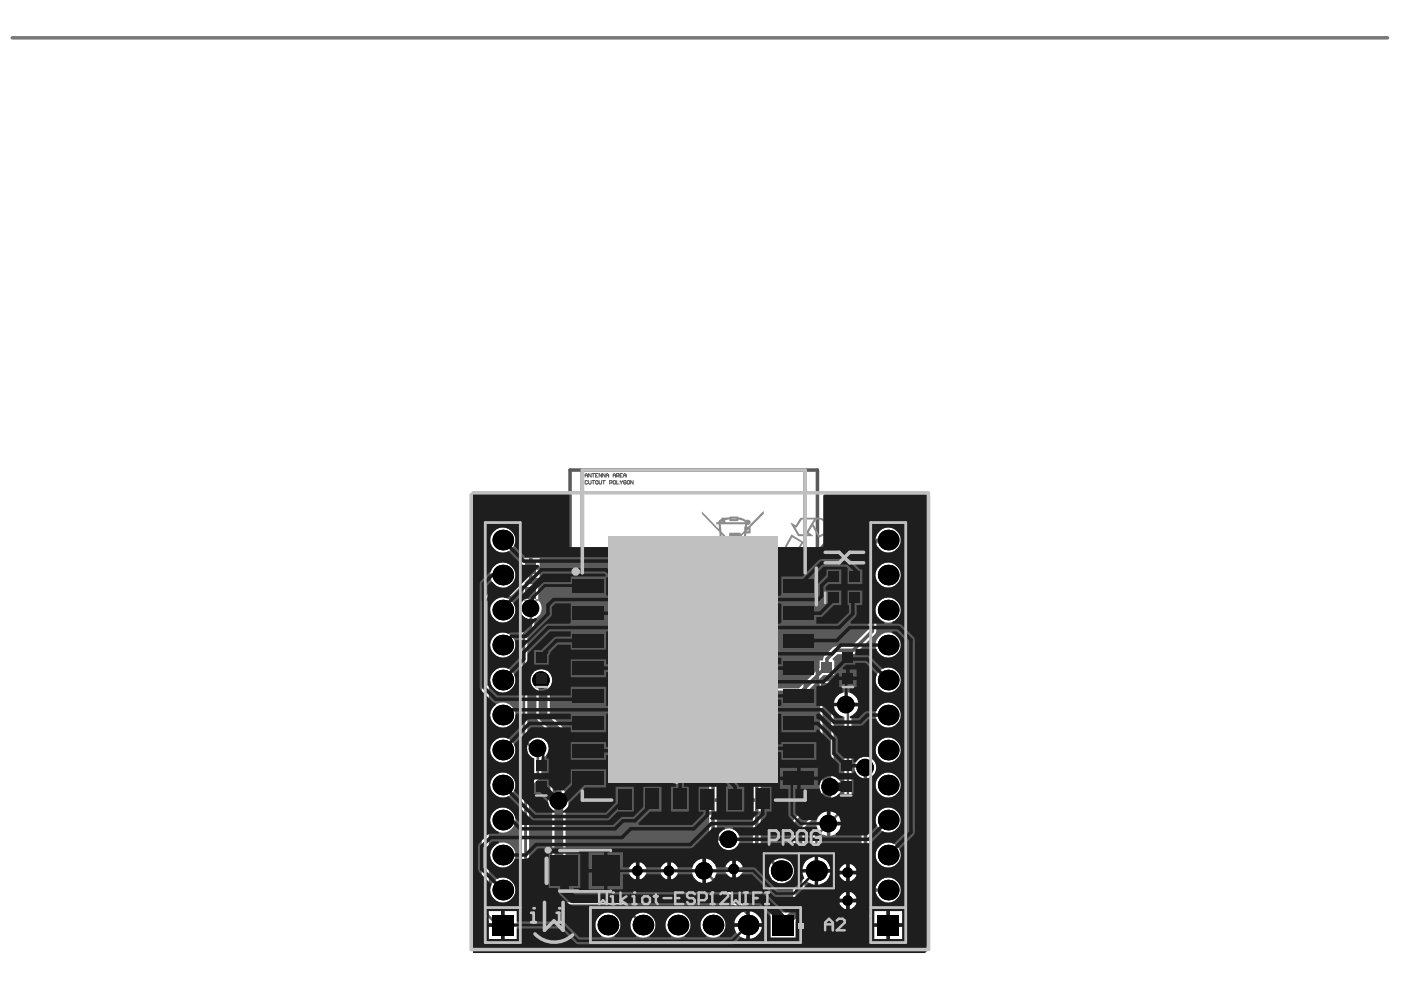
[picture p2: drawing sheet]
<svg xmlns="http://www.w3.org/2000/svg" width="297mm" height="210mm" viewBox="0 0 297 210" stroke-linecap="round" stroke-linejoin="round" font-family="sans-serif">
<path d="M146.3 134.7h1.5M147.1 133.9v1.5M116.3 179.8h15.6v9.7h-15.6zM118.9 180.2h10.4v8.9h-10.4zM123.3 184.6h1.5M124.1 183.9v1.5" fill="none" stroke="#5a5a5a" stroke-width=".3"/>
<path d="M120.9 99.7h52.4v72.7h-52.4zM123.5 99.7v69.9h47.2v-69.9" fill="none" stroke="#5a5a5a" stroke-width=".74"/>
<g fill="none" stroke="#5a5a5a" stroke-width=".21">
<path d="M123.3 99.7h47.6v16.5h-47.6zM124.1 101.1v-.5l.2-.2 .3 .2v.5M124.1 100.8h.5M124.6 102l-.2-.1-.3 .1v.5l.1 .1 .4-.1M124.8 101.9v.6l.2 .1 .3-.1v-.6M125.3 100.4v.7l-.5-.7v.7M125.5 101.9h.6M125.5 100.4h.6M125.8 100.4v.7M125.8 101.9v.7M126.3 102l.1-.1 .4 .1v.5l-.1 .1-.4-.1zM126.3 100.8h.2"/>
<path d="M126.8 100.4h-.5v.7h.5M127 101.9v.6l.2 .1 .4-.1v-.6M127.6 100.4v.7l-.6-.7v.7M127.8 101.9h.5M128 101.9v.7M128.3 100.4v.7l-.5-.7v.7M128.5 100.8h.5M128.5 101.1v-.5l.2-.2 .3 .2v.5M129.3 102.4h.3l.2-.4-.5-.1v.7M130 102l.2-.1 .3 .1v.5l-.1 .1-.4-.1zM130 101.1v-.5l.2-.2 .3 .2v.5M130 100.8h.5"/>
<path d="M130.7 101.9v.7h.6M130.7 100.9h.4l.2-.3-.6-.2v.7M131 100.9l.3 .2M131.5 101.9l.2 .4M131.5 100.8h.2M131.7 102.3v.3M132 100.4h-.5v.7h.5M132 101.9l-.3 .4M132.2 101.1v-.5l.3-.2 .3 .2v.5M132.2 100.8h.6M132.8 102l-.2-.1-.4 .1v.5l.4 .1 .2-.3h-.3M133 102l.1-.1 .4 .1v.5l-.2 .1-.3-.1z"/>
<path d="M134.2 101.9v.7l-.5-.7v.7"/>
</g>
<path d="M2.6 8h291.6" fill="none" stroke="#787878" stroke-width=".74"/>
<path d="M174.2 147.9h2.2" fill="none" stroke="#8c8c8c" stroke-width=".52"/>
<g fill="#8c8c8c">
<path d="M148.8 108.4l3.6 3.8v-1h-.6v-.5h.5l.2-.4 .5-.2v-.3l1.7-.1 .1-.2h1.7v.2a2.33 2.33 0 0 1 1.7 .6l.5-.1a.53 .53 0 0 1 .4 .6 .53 .53 0 0 1-.6 .4l-.1 .5h.2l3.3-3.3v.6l-2.8 2.8v1.2l-.9 .1-.3 4.7 3.3 3.6-.1 .2-.1 .1-2.3-2.4a1.15 1.15 0 0 1-.8 1 1.15 1.15 0 0 1-1.3-.4h-2.5v.5h-.8l-.3-2.4-3.7 3.7-.3-.3 3.9-3.9-.4-4.7-3.6-3.8zM155.1 110l1 .1zM153.8 110.3v.4h4.1l-.2-.2-.9-.3h-.3l-.1 .3h-1.7v-.4zM152.7 110.7h.3v-.2zM152.8 111.2l.2 1.5 2.3 2.4 1.2-1.3h-1.9l.1-.9h2.3v.4l.8-.7 .1-1.4zM158.7 112.2l-.4 .4h.4zM157.8 113.1l-2.2 2.3 1.8 2.1zM153 113.3l.3 3.8 1.6-1.8zM155.3 115.7l-1.9 1.9 .2 1.8h2.8a1.3 1.3 0 0 1 1-1.3zM157 119.3a.5 .5 0 0 0 1 0 .5 .5 0 0 0-1 0zM157.1 119.3a.42 .42 0 0 1 .8 0 .42 .42 0 0 1-.8 0zM150.2 122.4h10.9v2.8h-10.9z"/>
<path d="M167.7 110.8l1.5 2.9h3.2l-.9-.8 .7-1.4 1.4 2.6 2.7-1.5-1.4-2.3a1.49 1.49 0 0 0-1.2-.5h-3.8l-.4 .3-.8 1.3zM172.7 110.6a1.2 1.2 0 0 1 1.9 0l1.2 1.9-2 1-1.3-2.3zM170 110.2l2.6-.1-1.7 2.8 .5 .4-2-.1-.8-1.5 .3 .2zM167.8 113.3l-1.3 2.4-.1 .7 .2 .5 1.7 3.2 .5 .3 1.7 .1v1.2l.2-.1 1.6-2.8-1.6-2.7-.1 .1-.1 1.1-1.6 .1 1.5-2.4zM175.4 113.7l-1.6 2.7 1.1-.4 .8 1.3h-2.8l-.2 3.1 2.8-.1 .6-.2 .5-.5 1.8-3.3v-.5l-.8-1.4 1.1-.7zM167.9 114l2 1-1.4 2.3a1.36 1.36 0 0 1-1.4-.2 1.47 1.47 0 0 1-.2-1.4zM175.6 114.1h1.9l-.4 .1 .9 1.7v.4l-1.2 2.1-1.5-2.9-.7 .2zM167.5 117.8h3.4v-.5l.9 1.6-.9 1.6v-.4l-2.1-.2zM173.2 117.7h2.6a1.14 1.14 0 0 1 .6 1.2 1.14 1.14 0 0 1-1 .9l-2.2 .1z"/>
</g>
<path d="M113.9 127.2a2.83 2.83 0 0 1-2.5 .1" fill="none" stroke="#8c8c8c" stroke-width=".52"/>
<path d="M99.9 104.8l.3-.3h20.5v11.9h10.5l.1 .3a2.28 2.28 0 0 0-1.7 2.3 2.28 2.28 0 0 0 1.8 2.2v18.6a2.3 2.3 0 0 0-1 3.5 2.3 2.3 0 0 0 3.7 0 2.3 2.3 0 0 0-1.1-3.5v-18.8a2.33 2.33 0 0 0 1.1-2.3 2.33 2.33 0 0 0-1.6-2v-.3h41l1.1-1.2v-10.3h21.9l.4 .3v95.4h-96.2l-.4-.4zM153.3 143.3a2.31 2.31 0 0 0 .8 3.8v9.9a2.3 2.3 0 0 0 1 3.4 2.3 2.3 0 0 0 3.2-1.7 2.3 2.3 0 0 0-2.3-2.7l-.3-.3v-6.5l.4-.1a2.23 2.23 0 0 0 1.3 1.3l.1 3.7 2.1 2.3v23l.3 .6 3.4 3.4a2.66 2.66 0 0 0 1 3.5 2.66 2.66 0 0 0 3.5-.7l.4 .1v5.8l-1.5 1.4h-3.3v5.3h5.3v-3.3l1.6-1.7a1.2 1.2 0 0 0 .3-1.7v-5.2l.3-.2 .7 .5 .7 .3 .1 5.2 3.9 4 .5 .2h8.5v2.2h2.6v-5.9h-2.6v2.2h-8.2l-3.3-3.3v-4.6a2.76 2.76 0 0 0 2.3-2.5h-3v-.7h3a2.98 2.98 0 0 0-2.3-2.6v-4.2l.6-.6 .9 .3v-2.2h-2.2l.3 .9-.8 .8-.3 .5v4.5l-.7 .3-.7 .6-.3-.2v-7l5.7-5.8 .4-.6a2.32 2.32 0 0 0 1.7-2.2 2.32 2.32 0 0 0-1.7-2.2v-14h.4a2.41 2.41 0 0 0 1.9 1.4v18.2l-2 2.1-.9-.3v2.2h2.2l-.3-.8 2.3-2.3 .2-.6v-18.7a2.62 2.62 0 0 0 1.5-2h-2.6v-.4h-.4v-2.6a2.26 2.26 0 0 0-1.9 1.4l-.4-.1v-.5h.2v-3.1h-3.1v3.1h.1v18.4l-.1 .8 .1 1.3-5.5 5.5a1.2 1.2 0 0 0-.2 1.7v7.6l-.4 .2a2.58 2.58 0 0 0-3.3-.8l-3.2-3.2v-14.3l.3-.1 .7 .6h.4v-3.6h-.4l-.7 .5-.3-.1v-5.7l.3-.3 .3 .3h.4v-3.6a1.69 1.69 0 0 0-1.5 1.9l-.3 .2-1.5-1.4v-3.1a2.27 2.27 0 0 0 1.5-2.5l.3-.3 9.2-.1 4.6-4.4h2.3v-3.1h-.2l-.2-.3 1-1h3.4l.6-.2 4.1-4.1 .2-.6v-2.8l.4-.1a2.67 2.67 0 0 0 3.9 .4 2.67 2.67 0 0 0 0-3.9 2.67 2.67 0 0 0-3.9 .4l-.4-.1v-4.1l.4-.1a2.67 2.67 0 0 0 3.9 .4 2.67 2.67 0 0 0 0-4 2.67 2.67 0 0 0-3.9 .5l-.4-.1v-4.2h.4a2.66 2.66 0 0 0 4.1 .2 2.66 2.66 0 0 0-.7-4.1 2.66 2.66 0 0 0-3.8 1.6l-1.4 1.2-.2 .6v17.8l-3.7 3.7h-3.3l-.6 .2-1.9 1.8-.2 .9h-.7v1.6l-4.4 4.4h-9.7l-.5 .2a2.37 2.37 0 0 0-2 0l-.2-.2a2.32 2.32 0 0 0-.8-2.9 2.32 2.32 0 0 0-2.9 .2zM103.9 114.5a2.7 2.7 0 0 0 5.4 0 2.7 2.7 0 0 0-5.4 0zM112.9 118.4v1.7h1.5v-1.7zM110.7 118.4v1.7h1.5v-1.7zM112.9 120.8v1.7h1.5v-1.7zM138.5 122.7v1.5h1.5a1.54 1.54 0 0 0-1.5-1.5zM136.8 123.2l-.4 .6v.4h1.4v-1.5h-.4zM138.5 124.9v1.4a1.54 1.54 0 0 0 1.5-1.4zM136.4 124.9a1.54 1.54 0 0 0 1.4 1.4v-1.4zM161.9 127.9v1.4h1.5a1.54 1.54 0 0 0-1.5-1.4zM160.2 128.4l-.4 .6v.3h1.4v-1.4h-.4zM161.9 130.1v1.4a1.54 1.54 0 0 0 1.5-1.4zM159.8 130.1a1.54 1.54 0 0 0 1.4 1.4v-1.4zM138.9 133.5v1.4h1.4a1.54 1.54 0 0 0-1.4-1.4zM137.2 133.9l-.4 .6v.4h1.4v-1.4h-.4zM155.3 133.9v1.4h1.4a1.54 1.54 0 0 0-1.4-1.4zM153.6 134.3l-.5 .6v.4h1.4v-1.4h-.4zM161.9 134.2v1.5h1.5a1.54 1.54 0 0 0-1.5-1.5zM160.2 134.7l-.4 .6v.4h1.4v-1.5h-.4zM138.9 135.7v1.4a1.54 1.54 0 0 0 1.4-1.4zM136.8 135.7a1.54 1.54 0 0 0 1.4 1.4v-1.4zM155.3 136v1.4a1.54 1.54 0 0 0 1.4-1.4zM153.1 136a1.54 1.54 0 0 0 1.4 1.4v-1.4zM161.9 136.4v1.4a1.54 1.54 0 0 0 1.5-1.4zM159.8 136.4a1.54 1.54 0 0 0 1.4 1.4v-1.4zM138.9 138v1.4h1.4a1.54 1.54 0 0 0-1.4-1.4zM137.2 138.4l-.4 .6v.4h1.4v-1.4h-.4zM185.7 136.8a2.67 2.67 0 0 0 5.3 0 2.67 2.67 0 0 0-5.3 0zM138.9 140.1v1.4a1.54 1.54 0 0 0 1.4-1.4zM136.8 140.1a1.54 1.54 0 0 0 1.4 1.4v-1.4zM138.9 145.4v1.4h1.4a1.54 1.54 0 0 0-1.4-1.4zM137.2 145.8l-.4 .6v.4h1.4v-1.4h-.4zM185.7 144.2a2.67 2.67 0 0 0 5.3 0 2.67 2.67 0 0 0-5.3 0zM138.9 147.5v1.4a1.54 1.54 0 0 0 1.4-1.4zM136.8 147.5a1.54 1.54 0 0 0 1.4 1.4v-1.4zM179.8 146.8v2.2h2.2a2.62 2.62 0 0 0-2.2-2.2zM139.3 151.7v1.4h1.4a1.54 1.54 0 0 0-1.4-1.4zM137.6 152.1l-.5 .6v.4h1.4v-1.4h-.3zM133.3 151.7v1.4h1.5a1.54 1.54 0 0 0-1.5-1.4zM131.6 152.1l-.4 .6v.4h1.4v-1.4h-.4zM163.1 152.8v1.4h1.4a1.54 1.54 0 0 0-1.4-1.4zM185.7 151.6a2.67 2.67 0 0 0 5.3 0 2.67 2.67 0 0 0-5.3 0zM139.3 153.8v1.4a1.54 1.54 0 0 0 1.4-1.4zM137.1 153.8a1.54 1.54 0 0 0 1.4 1.4v-1.4zM133.3 153.8v1.4a1.54 1.54 0 0 0 1.5-1.4zM131.2 153.8a1.54 1.54 0 0 0 1.4 1.4v-1.4zM163.1 154.9v1.5a1.54 1.54 0 0 0 1.4-1.5zM145.5 137.4a2.31 2.31 0 0 0 .8 3.7v15.8a2.3 2.3 0 0 0-1.1 3.5 2.3 2.3 0 0 0 3.7 0 2.3 2.3 0 0 0-1-3.5v-15.8a2.31 2.31 0 0 0 1.1-3.4 2.31 2.31 0 0 0-3.5-.3zM185.7 159a2.67 2.67 0 0 0 5.3 0 2.67 2.67 0 0 0-5.3 0zM139.3 160.6v1.4h1.4a1.54 1.54 0 0 0-1.4-1.4zM137.6 161l-.5 .6v.4h1.4v-1.4h-.3zM133 161.3v1.4h1.4a1.54 1.54 0 0 0-1.4-1.4zM131.3 161.8l-.5 .6v.3h1.4v-1.4h-.3zM163.4 161.7v1.4h1.4a1.54 1.54 0 0 0-1.4-1.4zM157.5 161.7v1.4h1.4a1.54 1.54 0 0 0-1.4-1.4zM155.8 162.1l-.5 .6v.4h1.4v-1.4h-.3zM139.3 162.7v1.4a1.54 1.54 0 0 0 1.4-1.4zM137.1 162.7a1.54 1.54 0 0 0 1.4 1.4v-1.4zM133 163.5v1.4a1.54 1.54 0 0 0 1.4-1.4zM130.8 163.5a1.54 1.54 0 0 0 1.4 1.4v-1.4zM163.4 163.9v1.4a1.54 1.54 0 0 0 1.4-1.4zM157.5 163.9v1.4a1.54 1.54 0 0 0 1.4-1.4zM155.3 163.9a1.54 1.54 0 0 0 1.4 1.4v-1.4zM141.7 120.7a2.31 2.31 0 0 0 .9 3.7v37.3a2.3 2.3 0 0 0-1.1 3.5 2.3 2.3 0 0 0 3.7 0 2.3 2.3 0 0 0-1-3.5v-37.3a2.31 2.31 0 0 0 1.1-3.4 2.31 2.31 0 0 0-3.6-.3zM185.7 166.4a2.67 2.67 0 0 0 5.3 0 2.67 2.67 0 0 0-5.3 0zM173.8 172.8l-.4 .5-.3 .9h2.2v-2.2l-.9 .3zM185.7 173.9a2.67 2.67 0 0 0 5.3 0 2.67 2.67 0 0 0-5.3 0zM176.1 175v2.2a2.62 2.62 0 0 0 2.2-2.2zM149.9 128.4a2.27 2.27 0 0 0 .5 3.5v44.6l.2 .6 1.8 1.6a2.3 2.3 0 0 0 3.3 1.2 2.3 2.3 0 0 0 .6-3.5 2.3 2.3 0 0 0-3.6 .1h-.3l-.4-.4v-43.8a2.32 2.32 0 0 0 1.6-3.3 2.32 2.32 0 0 0-3.7-.6zM156 182.5v1.4h1.4a1.54 1.54 0 0 0-1.4-1.4zM154.3 182.9l-.5 .6v.4h1.5v-1.4h-.4zM185.7 181.3a2.67 2.67 0 0 0 5.3 0 2.67 2.67 0 0 0-5.3 0zM149.7 182v2.3h2.2a2.63 2.63 0 0 0-2.2-2.3zM147.5 182.8l-.5 .5-.3 1h2.2v-2.3l-.9 .3zM142.3 182.8v1.5h1.4a1.54 1.54 0 0 0-1.4-1.5zM140.6 183.3l-.5 .6v.4h1.4v-1.5h-.4zM135.6 182.8v1.5h1.4a1.54 1.54 0 0 0-1.4-1.5zM133.9 183.3l-.5 .6v.4h1.4v-1.5h-.3zM180.1 183.2v1.4h1.5a1.54 1.54 0 0 0-1.5-1.4zM178.4 183.7l-.4 .6v.3h1.4v-1.4h-.4zM156 184.6v1.4a1.54 1.54 0 0 0 1.4-1.4zM153.8 184.6a1.54 1.54 0 0 0 1.5 1.4v-1.4zM142.3 185v1.4a1.54 1.54 0 0 0 1.4-1.4zM140.1 185a1.54 1.54 0 0 0 1.4 1.4v-1.4zM135.6 185v1.4a1.54 1.54 0 0 0 1.4-1.4zM133.4 185a1.54 1.54 0 0 0 1.4 1.4v-1.4zM180.1 185.4v1.4a1.54 1.54 0 0 0 1.5-1.4zM178 185.4a1.54 1.54 0 0 0 1.4 1.4v-1.4zM146.7 185a2.63 2.63 0 0 0 2.2 2.2v-2.2zM104.7 120.1a2.57 2.57 0 0 0-.6 2.7 2.57 2.57 0 0 0 2.2 1.7v.4h-1.6l-.5 .2-1.8 1.9-.3 .5v66l.3 .6 1.2 1.2v.5h2.6v-2.6h-2.6v-4.2h.4v.4a2.68 2.68 0 0 0 4.1 1.5 2.68 2.68 0 0 0 0-4.4 2.68 2.68 0 0 0-4.1 1.5v.4h-.4v-6.8h.4a2.64 2.64 0 0 0 3.5 2.2 2.64 2.64 0 0 0 1.4-3.9 2.64 2.64 0 0 0-4.2-.5l-.4 .6-.3 1h-.4v-6.8h.4a2.64 2.64 0 0 0 3.5 2.2 2.64 2.64 0 0 0 1.4-3.9 2.64 2.64 0 0 0-4.2-.5l-.4 .5-.3 1.1h-.4v-6.9h.4a2.64 2.64 0 0 0 3.5 2.2 2.64 2.64 0 0 0 1.4-3.9 2.64 2.64 0 0 0-4.2-.4l-.4 .5-.3 1.1h-.4v-6.9h.4a2.64 2.64 0 0 0 3.5 2.2 2.64 2.64 0 0 0 1.4-3.9 2.64 2.64 0 0 0-4.2-.4l-.4 .5-.3 1h-.4v-6.8h.4a2.64 2.64 0 0 0 3.5 2.2 2.64 2.64 0 0 0 1.4-3.9 2.64 2.64 0 0 0-4.2-.4l-.4 .5-.3 1h-.4v-6.8h.4a2.64 2.64 0 0 0 3.5 2.2 2.64 2.64 0 0 0 1.4-3.9 2.64 2.64 0 0 0-4.2-.5l-.4 .6-.3 1h-.4v-6.8h.4a2.64 2.64 0 0 0 3.5 2.2 2.64 2.64 0 0 0 1.4-4 2.64 2.64 0 0 0-4.2-.4l-.4 .5-.3 1.1h-.4v-6.9h.4a2.62 2.62 0 0 0 2.7 2.4 2.62 2.62 0 0 0 2.5-2.5 2.62 2.62 0 0 0-2.3-2.8v-.3h1.2l.5-.2 2-2.1 .4 .1-.1 3.1a2.28 2.28 0 0 0 .9 3.8v1.7l-1.3 1.2-.2 .5v22.3l.2 .5 1.2 1.2a2.16 2.16 0 0 0 1.6 2.3v3.1l-2.4 2.4-.2 .5 .1 21.5 4.4 4.4 16.7 .1 2.1 2.1a2.63 2.63 0 0 0 1.9 3.8 2.63 2.63 0 0 0 3-3 2.63 2.63 0 0 0-3.8-1.9l-2.3-2.3-.6-.2h-16.4l-3.6-3.6v-20.6l2.5-2.6 .1-3.7a2.18 2.18 0 0 0 1.5-2.1h.4v9.6a2.38 2.38 0 0 0 .4 3.3v12.7a2.31 2.31 0 0 0 1.5 2.9 2.31 2.31 0 0 0 2.9-1.6 2.31 2.31 0 0 0-1.6-2.8v-11.2l.2-.2a2.33 2.33 0 0 0-.6-3.7v-12.8l-.4-.9-2.5-2.6v-5.7a2.31 2.31 0 0 0-.5-3.4 2.31 2.31 0 0 0-3.3 .7 2.31 2.31 0 0 0 .9 3.3v5.7l.5 .9 2.5 2.6v3.1h-.4a2.36 2.36 0 0 0-1.5-2.1 2.36 2.36 0 0 0-2.5 .5l-.5-.5v-21.7l1.4-1.4 .1-2.3a2.28 2.28 0 0 0 .8-3.8v-3.4h-2.7l-.2-.3 1-1v-1.8h-1.5v1.2l-1.6 1.6-.2-.3a2.65 2.65 0 0 0-.7-3.4 2.65 2.65 0 0 0-3.5 .2zM180.1 189.2v1.4h1.5a1.54 1.54 0 0 0-1.5-1.4zM178.4 189.6l-.4 .6v.4h1.4v-1.4h-.4zM181.9 161.1a2.31 2.31 0 0 0 .8 3.8v23.1a1.99 1.99 0 0 0 1.5 1.5h1.6a2.66 2.66 0 0 0 4.1 1.4 2.66 2.66 0 0 0 0-4.3 2.66 2.66 0 0 0-4.1 1.3h-1.2l-.3-.3v-22.7a2.31 2.31 0 0 0 1.1-3.4 2.31 2.31 0 0 0-3.5-.4zM180.1 191.3v1.4a1.54 1.54 0 0 0 1.5-1.4zM178 191.3a1.54 1.54 0 0 0 1.4 1.4v-1.4zM188.7 193.2v2.6h2.6v-2.6zM149.7 185v2.2l.9-.3 6.4 6.4v.4a2.43 2.43 0 0 0-1.3 2.1h5.8a2.83 2.83 0 0 0-2.6-2.6l-7.3-7.3 .3-.9zM107 193.2v2.6h2.6v-2.6zM148.5 196.1a2.67 2.67 0 0 0 5.3 0 2.67 2.67 0 0 0-5.3 0zM141.1 196.1a2.67 2.67 0 0 0 5.3 0 2.67 2.67 0 0 0-5.3 0zM126.2 196.1a2.7 2.7 0 0 0 5.4 0 2.7 2.7 0 0 0-5.4 0zM159 196.5v2.5a2.84 2.84 0 0 0 2.5-2.5zM155.7 196.5a2.84 2.84 0 0 0 2.5 2.5v-2.5zM188.7 196.5v2.6h2.6v-2.6zM107 196.5v2.6h2.6v-2.6zM103.6 196.5v2.6h2.6v-2.6z" fill="#5a5a5a"/>
<path d="M112.5 121.6h-.3l-4.1 4h-3.4l-1.8 1.9v66l2.6 2.6h1.1M179.4 149.4v-.8l.4 .4v21.5l-6.7 6.7v15.2l3.7 3.7h11.5M149.3 184.6l9.3 9.3v2.2" fill="none" stroke="#5a5a5a" stroke-width=".52"/>
<path d="M112.5 126.7v6.4l-1.4 1.4v22.3l2.9 3v4.4l-2.6 2.6v21.2l4.1 4.1h16.7l4.1 4" fill="none" stroke="#5a5a5a" stroke-width=".59"/>
<path d="M131.9 119l.3 .3v22.7M188.3 114.5h-2.2l-1.1 1.1v18.2l-4.1 4.1h-3.7l-1.9 1.8v1.9h-.4l-5.2 5.2h-10l-1.5 1.5v5.5l2.3 2.3v23.3l5.2 5.2M143.4 122.3v41.6M147.1 139v20M151.5 130l1.5 .1-1.8 1.8v44.6l1.5 1.5h1.8M154.9 144.9v12.3l1.1 1.1M183.5 162.7v25.3l.7 .7h4.1" fill="none" stroke="#5a5a5a" stroke-width=".74"/>
<path d="M115.1 144.9v7.1l3 2.9v14.5l.4 .4v14.5l.8 .7M175.3 146v22.7l-5.9 5.9M169.4 192.8l-3.4 3.3" fill="none" stroke="#5a5a5a" stroke-width="1.9"/>
<path d="M169.4 174.6v18.2" fill="none" stroke="#5a5a5a" stroke-width="1.5"/>
<g fill="#000">
<circle cx="106.6" cy="114.5" r="2.19"/>
<circle cx="131.8" cy="119" r="1.86"/>
<circle cx="188.3" cy="114.5" r="2.19"/>
<circle cx="106.6" cy="129.3" r="2.19"/>
<circle cx="106.6" cy="121.9" r="2.19"/>
<circle cx="106.6" cy="136.8" r="2.19"/>
<circle cx="112.5" cy="129" r="1.86"/>
<circle cx="138.1" cy="124.5" r="1.11"/>
<circle cx="138.5" cy="135.3" r="1.11"/>
<circle cx="138.5" cy="139.7" r="1.11"/>
<circle cx="143.3" cy="122.3" r="1.86"/>
<circle cx="147" cy="139" r="1.86"/>
<circle cx="151.5" cy="130" r="1.86"/>
<circle cx="154.8" cy="135.7" r="1.11"/>
<circle cx="161.5" cy="136" r="1.11"/>
<circle cx="161.5" cy="129.7" r="1.11"/>
<circle cx="188.3" cy="121.9" r="2.19"/>
<circle cx="188.3" cy="136.8" r="2.19"/>
<circle cx="188.3" cy="129.3" r="2.19"/>
<circle cx="106.6" cy="159" r="2.19"/>
<circle cx="106.6" cy="151.6" r="2.19"/>
<circle cx="106.6" cy="144.2" r="2.19"/>
<circle cx="114" cy="158.7" r="1.86"/>
<circle cx="114.7" cy="144.2" r="1.86"/>
<circle cx="132.2" cy="142" r="1.86"/>
<circle cx="132.9" cy="153.5" r="1.11"/>
<circle cx="138.5" cy="147.2" r="1.11"/>
<circle cx="138.8" cy="153.5" r="1.11"/>
<circle cx="147" cy="159" r="1.86"/>
<circle cx="154.8" cy="144.9" r="1.86"/>
<circle cx="155.9" cy="158.3" r="1.86"/>
<circle cx="158.2" cy="148.3" r="1.86"/>
<circle cx="162.6" cy="154.6" r="1.11"/>
<circle cx="179.3" cy="149.4" r="1.86"/>
<circle cx="188.3" cy="159" r="2.19"/>
<circle cx="188.3" cy="144.2" r="2.19"/>
<circle cx="188.3" cy="151.6" r="2.19"/>
<circle cx="106.6" cy="173.9" r="2.19"/>
<circle cx="106.6" cy="166.4" r="2.19"/>
<circle cx="118.4" cy="169.8" r="1.86"/>
<circle cx="132.5" cy="163.1" r="1.11"/>
<circle cx="138.8" cy="162.4" r="1.11"/>
<circle cx="143.3" cy="163.9" r="1.86"/>
<circle cx="154.4" cy="178" r="1.86"/>
<circle cx="157" cy="163.5" r="1.11"/>
<circle cx="163" cy="163.5" r="1.11"/>
<circle cx="175.6" cy="174.6" r="1.86"/>
<circle cx="176" cy="166.8" r="1.86"/>
<circle cx="183.4" cy="162.7" r="1.86"/>
<circle cx="188.3" cy="173.9" r="2.19"/>
<circle cx="188.3" cy="166.4" r="2.19"/>
<circle cx="106.6" cy="181.3" r="2.19"/>
<circle cx="106.6" cy="188.7" r="2.19"/>
<circle cx="119.2" cy="185" r="1.86"/>
<circle cx="128.9" cy="196.1" r="2.19"/>
<circle cx="135.1" cy="184.6" r="1.11"/>
<circle cx="136.3" cy="196.1" r="2.19"/>
<circle cx="141.8" cy="184.6" r="1.11"/>
<circle cx="143.7" cy="196.1" r="2.19"/>
<circle cx="149.2" cy="184.6" r="1.86"/>
<circle cx="151.2" cy="196.1" r="2.19"/>
<circle cx="155.6" cy="184.3" r="1.11"/>
<circle cx="158.6" cy="196.1" r="2.19"/>
<circle cx="165.7" cy="184.6" r="2.23"/>
<circle cx="173.1" cy="184.6" r="2.23"/>
<circle cx="179.7" cy="185" r="1.11"/>
<circle cx="179.7" cy="190.9" r="1.11"/>
<circle cx="188.3" cy="181.3" r="2.19"/>
<circle cx="188.3" cy="188.7" r="2.19"/>
</g>
<g fill="#000">
<path d="M104.4 193.9h4.4v4.5h-4.4z" fill-rule="evenodd"/>
<path d="M163.8 193.9h4.5v4.5h-4.5z" fill-rule="evenodd"/>
<path d="M186.1 193.9h4.4v4.5h-4.4z" fill-rule="evenodd"/>
</g>
<g fill="#5a5a5a">
<path d="M174.2 144.9h2.2v2.3h-2.2z" fill-rule="evenodd"/>
<path d="M174.2 140.5h2.2v2.2h-2.2z" fill-rule="evenodd"/>
<path d="M111.4 124.4h2.3v2.5h-2.3z" fill-rule="evenodd"/>
<path d="M111.4 119.2h2.3v2.5h-2.3z" fill-rule="evenodd"/>
</g>
<g fill="#1e1e1e">
<path d="M153.3 127.9h6.9l.1 .4-.5 .7v.3h3.6v-.3l-.6-.7 .1-.4h2.6l.2 .2v3.8l-.3 .3h-12.4l-.1-.3a2.3 2.3 0 0 0 .2-3.6zM161.9 130.1v1.4a1.54 1.54 0 0 0 1.5-1.4zM159.8 130.1a1.54 1.54 0 0 0 1.4 1.4v-1.4z"/>
<path d="M99.9 104.8l.3-.3h20.5v11.5h53.9v-10.8l.1-.3h21.8v96.1l.4 .3-.8 .8h-95.8zM185.7 114.5a2.67 2.67 0 0 0 5.3 0 2.67 2.67 0 0 0-5.3 0zM104.7 112.6a2.64 2.64 0 0 0-.3 3.5 2.64 2.64 0 0 0 3.4 .8l2.7 2.7 .6 .2h3.1l.1 .3-6.8 6.8-.2-.2a2.66 2.66 0 0 0-3.4 2.6 2.66 2.66 0 0 0 3.4 2.6 2.66 2.66 0 0 0 1.5-4l6.3-6.3h13l.3 .3-.1 .3h-7.3v1.2l-5.8 .1-2.8 2.7-.2 .5a2.31 2.31 0 0 0-1.8 3 2.31 2.31 0 0 0 3.3 1.3l.2 .4-2.8 2.7h-2.6l-.7 .3a2.64 2.64 0 0 0-3.8 1.8 2.64 2.64 0 0 0 2.7 3.2 2.64 2.64 0 0 0 2.4-3.4l.3-.3h2l.6-.2 4.8-4.7 .2-.6v-1.5l.7-.8h3.3v4l-.2 .3h-4.5l-.6 .3-5.2 5.2-.3 .6v1.1l-2.4 2.4a2.64 2.64 0 0 0-3.8 2 2.64 2.64 0 0 0 3 3 2.64 2.64 0 0 0 2-3.8l2.7-2.7 .2-.6v-1.1l4.7-4.7h4.4v1.1l-3.4 .1-2.8 2.7h-1.6v3.1h3.1v-1.9l.4-.7 1.6-1.6h2.7v1h7.5l.1-3.8h8.2l.3 .3-.3 .3v.4h3.5v-.4l-.3-.3 .3-.3h13.3v.3l-.5 .7v.4h3.6v-.4l-.5-.7v-.3h4.7l.1 .3a1.64 1.64 0 0 0-1.2 1.5h1.8v.7h-1.8v.4l.5 .6-.1 .4h-4.6l-.1-.4 .7-.4 .5-.6v-.4h-3.6a1.64 1.64 0 0 0 1.2 1.4l-.1 .4h-5.1a2.31 2.31 0 0 0-3.7-.5 2.31 2.31 0 0 0 .5 3.6 2.31 2.31 0 0 0 3.4-1.5h16.4v1.4h-13.8l-.6 .3-2.3 2.3h-12.2l-6.4 6.3h-1.9v-4.1h-7.5v1.9h-15.5l-2.2-2.2v-21.1l.8-.8h.3l.3 .4a2.65 2.65 0 0 0 4.1-.3 2.65 2.65 0 0 0-1-4 2.65 2.65 0 0 0-3.7 1.7l-2.2 2-.2 .6v21.9l.2 .6 2.6 2.6 .5 .2 .1 .4-.4 .3a2.65 2.65 0 0 0 .9 4.3 2.65 2.65 0 0 0 3.7-2.5l.2-.3h11.4l.1 1.2-9 .1-4.2 4.1-.5-.3a2.65 2.65 0 0 0-3.4 2.5 2.65 2.65 0 0 0 3.3 2.7 2.65 2.65 0 0 0 1.8-3.8l3.6-3.6h8.4v1h7.5v-3.7l.2-.2h2l.6-.2 6.1-6.1h.5l.1 .4-.8 .4-.4 .6v.4h3.5a1.64 1.64 0 0 0-1.2-1.4l.1-.4h10.2l.6-.2 2.2-2.3h1.6v.4h-.1a2.33 2.33 0 0 0-.9 3.1 2.33 2.33 0 0 0 3.1 1l.3 .2-.2 .5a2.31 2.31 0 0 0 1.9 2.8 2.31 2.31 0 0 0 2.6-2.2h5.2v1.2l-.3 .2-3.8 .1-2.6 2.5-4.4 .1-2.7 2.5-.2 .6v8l.2 .6 2.4 2.3-.2 .4h-.2v5.3h3.9v-5.3h-1.1l-.3-.6-3.1-3.1v-4.5h.4l.1 .3a2.33 2.33 0 0 0 1.9 1.7 2.33 2.33 0 0 0 2.3-1.1h7.7v1.6h7.4v-3.8h-7.4v.5h-7.5v-.1a2.32 2.32 0 0 0-2.4-1.7 2.32 2.32 0 0 0-2.1 2h-.4v-2.2l2-1.9 4.3-.1 2.7-2.5h3.2l.2 .2v3.7h7.4v-.4l.4-.1 2.5 2.5 .1 2.9 1.7 1.9v1.9h3.2v-.3h.3l.2 .3a2.32 2.32 0 0 0 3.5 .6 2.32 2.32 0 0 0 0-3.5 2.32 2.32 0 0 0-3.5 .6h-.5v-.8h-2l-1.4-1.4v-2.6l-.2-.6-3.4-3.4-.9-.5v-.8l.1-.2h.6l2.4 2.4 .6 .2h5.6l.6-.2 1.2-1.3h1.6l.2 .5a2.67 2.67 0 0 0 4.2 .6 2.67 2.67 0 0 0-.5-4.1 2.67 2.67 0 0 0-3.9 1.4l-2.2 .1-1.6 1.4h-1.8l-.1-.4a2.65 2.65 0 0 0 1.9-2.1h-5.2l.1 .3a2.6 2.6 0 0 0 1.8 1.8l-.1 .4h-1.4l-2.4-2.4-.6-.2h-1.1v-4.1l.3-.2h1.2l.6-.2 2.3-2.5 .4 .2v.5h1.5v-1.4h-.6l-.1-.4 .7-.7h1.9v-.3h2.2l2.4 2.4a2.64 2.64 0 0 0 2 3.8 2.64 2.64 0 0 0 3-3 2.64 2.64 0 0 0-3.8-2l-2.6-2.7-.6-.2h-2.6v-1.1l.3-.2h4.2l.2 .5a2.65 2.65 0 0 0 4.4 .3 2.65 2.65 0 0 0-1.3-4.2l.1-.3h1l2.1 2.1v40.1l-2.8 2.8-.5-.2a2.65 2.65 0 0 0-3.3 2.5 2.65 2.65 0 0 0 3.2 2.6 2.65 2.65 0 0 0 1.8-3.7l3-3 .3-.6v-40.8l-.3-.6-2.6-2.6-.6-.3h-1.3l-.1-.3 .6-.3a2.66 2.66 0 0 0 .5-4.1 2.66 2.66 0 0 0-4.1 .4 2.66 2.66 0 0 0 1.4 4l-.1 .3h-7l-.1-.3 1.3-1.4v-2.2h1.2v-3.1h-3.1v3.1h.3v1.6l-2.5 2.3h-4.4v-1.4h.8l.6-.2 2.3-2.3h1.6v-3.1h-3.2l-.2-.2v-.5l.7-.6h2.7v-3.2h-3.2v1.2l-1.7 1.9-.4-.2v-1.4l-.3-.3 1.8-1.8h4.8l.4 .4-.1 3.4h3.1v-3.2h-.5l-1.9-2-.6-.2-5.9 .1-3.8 3.6h-4.4v3.9l-.3 .2h-25.9l-.1-.4 .6-.6v-.4h-3.6v.4l.5 .6-.1 .4h-8.1l-.2-.2v-3.7h.4l.5 .5 .6 .2h6.5l.2 .4-.3 .3v.4h3.6v-.4l-.3-.3 .2-.4h1.3a2.3 2.3 0 0 0 3.6 1 2.3 2.3 0 0 0 0-3.6 2.3 2.3 0 0 0-3.6 1h-8.4l-.1-.4a2.3 2.3 0 0 0 .8-3.8 2.3 2.3 0 0 0-3.8 .8h-18.3l-2.4-2.4a2.64 2.64 0 0 0-.9-3.3 2.64 2.64 0 0 0-3.4 .2zM185.7 121.9a2.67 2.67 0 0 0 5.3 0 2.67 2.67 0 0 0-5.3 0zM138.9 135.7v1.4a1.54 1.54 0 0 0 1.4-1.4zM136.8 135.7a1.54 1.54 0 0 0 1.4 1.4v-1.4zM138.9 138v1.4h1.4a1.54 1.54 0 0 0-1.4-1.4zM137.2 138.4l-.4 .6v.4h1.4v-1.4h-.4zM121 139.8v3.8h7.5v-1.1h1.5a2.3 2.3 0 0 0 3.4 1.5 2.3 2.3 0 0 0 .5-3.7 2.3 2.3 0 0 0-3.7 .5h-1.7v-1zM138.9 140.1v1.4a1.54 1.54 0 0 0 1.4-1.4zM136.8 140.1a1.54 1.54 0 0 0 1.4 1.4v-1.4zM180.1 142v1.4h1.5v-1.4zM113.2 142.3v.2a2.31 2.31 0 0 0-.1 3.3 2.31 2.31 0 0 0 3.3 0 2.31 2.31 0 0 0-.1-3.3v-.2h-.3a2.33 2.33 0 0 0-2.5 0zM138.9 147.5v1.4a1.54 1.54 0 0 0 1.4-1.4zM136.8 147.5a1.54 1.54 0 0 0 1.4 1.4v-1.4zM177.9 144.2v1.5h.8v1.2a2.65 2.65 0 0 0-1.9 2.1h5.2a2.44 2.44 0 0 0-1.9-2.1v-1.2h1.5v-1.5zM139.3 151.7v1.4h1.4a1.54 1.54 0 0 0-1.4-1.4zM137.6 152.1l-.5 .6v.4h1.4v-1.4h-.3zM133.3 151.7v1.4h1.5a1.54 1.54 0 0 0-1.5-1.4zM131.6 152.1l-.4 .6v.4h1.4v-1.4h-.4zM163.1 152.8v1.4h1.4a1.54 1.54 0 0 0-1.4-1.4zM161.4 153.2l-.5 .6v.4h1.4v-1.4h-.4zM139.3 153.8v1.4a1.54 1.54 0 0 0 1.4-1.4zM137.1 153.8a1.54 1.54 0 0 0 1.4 1.4v-1.4zM133.3 153.8v1.4a1.54 1.54 0 0 0 1.5-1.4zM131.2 153.8a1.54 1.54 0 0 0 1.4 1.4v-1.4zM163.1 154.9v1.5a1.54 1.54 0 0 0 1.4-1.5zM160.9 154.9a1.54 1.54 0 0 0 1.4 1.5v-1.5zM121 157.3v3.8h7.5v-1h16.5a2.31 2.31 0 0 0 3.6 .6 2.31 2.31 0 0 0-.3-3.6 2.31 2.31 0 0 0-3.4 1.3h-16.4v-1.1zM185.7 159a2.67 2.67 0 0 0 5.3 0 2.67 2.67 0 0 0-5.3 0zM139.3 160.6v1.4h1.4a1.54 1.54 0 0 0-1.4-1.4zM137.6 161l-.5 .6v.4h1.4v-1.4h-.3zM133 161.3v1.4h1.4a1.54 1.54 0 0 0-1.4-1.4zM131.3 161.8l-.5 .6v.3h1.4v-1.4h-.3zM163.4 161.7v1.4h1.4a1.54 1.54 0 0 0-1.4-1.4zM161.7 162.1l-.4 .6v.4h1.4v-1.4h-.4zM157.5 161.7v1.4h1.4a1.54 1.54 0 0 0-1.4-1.4zM155.8 162.1l-.5 .6v.4h1.4v-1.4h-.3zM112.4 157a2.31 2.31 0 0 0 .8 3.8v3.1h3.1v-3.1h-.4v-.8a2.3 2.3 0 0 0-.4-3.1 2.3 2.3 0 0 0-3.1 .1zM139.3 162.7v1.4a1.54 1.54 0 0 0 1.4-1.4zM137.1 162.7a1.54 1.54 0 0 0 1.4 1.4v-1.4zM169.7 162.8v1.9h3.7v-1.9zM165.4 162.8v1.9h3.6v-1.9zM133 163.5v1.4a1.54 1.54 0 0 0 1.4-1.4zM130.8 163.5a1.54 1.54 0 0 0 1.4 1.4v-1.4zM163.4 163.9v1.4a1.54 1.54 0 0 0 1.4-1.4zM161.3 163.9a1.54 1.54 0 0 0 1.4 1.4v-1.4zM157.5 163.9v1.4a1.54 1.54 0 0 0 1.4-1.4zM155.3 163.9a1.54 1.54 0 0 0 1.4 1.4v-1.4zM169.7 165.4v1.9l4.1-.1a2.39 2.39 0 0 0 1.6 1.8 2.39 2.39 0 0 0 2.4-.6h3.2v-3.1h-3.2a2.4 2.4 0 0 0-4 1.1h-.4v-1zM104.7 164.6a2.64 2.64 0 0 0-.3 3.4 2.64 2.64 0 0 0 3.4 .8l4.9 4.9 .6 .2h15.4l.6-.2 1.7-1.6h3.4v-5.3h-3.9v3.4l-2.1 2.1h-9l-.1-.4a2.15 2.15 0 0 0 1.4-1.7l3.4-3.2h4.4v-3.9h-7.5v2.9l-1.6 1.6-.9-.1-.9 .1-1.3-1.2v-1.1h-3.1v3.1h1.1l2 1.8a1.97 1.97 0 0 0 1.4 1.7l-.1 .4h-3.9l-4.7-4.7a2.64 2.64 0 0 0-.9-3.3 2.64 2.64 0 0 0-3.4 .3zM185.7 166.4a2.67 2.67 0 0 0 5.3 0 2.67 2.67 0 0 0-5.3 0zM141.7 162.2a2.31 2.31 0 0 0-.5 2.5 2.31 2.31 0 0 0 2.1 1.5v.6h-1v5.3h3.7v-5.3h-1v-1.3a2.31 2.31 0 0 0 0-3.3 2.31 2.31 0 0 0-3.3 0zM176.1 172v2.2h2.2a2.63 2.63 0 0 0-2.2-2.2zM104.7 172a2.59 2.59 0 0 0 1.1 4.4l-.1 .4h-1.7l-.6 .2-1.8 1.8-.3 .6 .1 5.2 2.8 2.9a2.64 2.64 0 0 0 2 3.8 2.64 2.64 0 0 0 3-3 2.64 2.64 0 0 0-3.8-2l-2.4-2.4v-4.1l1.4-1.4h1.3l.1 .4a2.64 2.64 0 0 0-1.1 4.3 2.64 2.64 0 0 0 4.4-1l2.6-.1 2.3-2.1h32.3l.6-.2 4.3-4.3h2.4l.1 .4a2.3 2.3 0 0 0-.8 3.8 2.3 2.3 0 0 0 3.8-.8h27.5l.6-.3 2.3-2.3a2.64 2.64 0 0 0 3.8-1.9 2.64 2.64 0 0 0-3-3 2.64 2.64 0 0 0-2 3.8l-2 2h-6.7v-.3a2.24 2.24 0 0 0 1.1-1.8h-2.6v-.4h-.4v-2.6a2.44 2.44 0 0 0-2.1 1.9h-3.2l-1.4-1.4v-5.2h.4v-1.9h-3.6v1.9h1.7v5.5l.3 .5 2 2 3.8 .1 .2 .5 .8 .9-.1 .3h-17.4a2.23 2.23 0 0 0-1.4-1.3l.1-.4h4.6l2.3-2.2 .2-1.1h1.1v-5.3h-3.8v5.3h.8l.2 .3-1.5 1.4h-8.6l-.2-.3a1.28 1.28 0 0 0 .4-1.4h1v-5.3h-3.8v5.3h1.1v.4l-2.5 2.4h-11.2l-.1-.4 2.4-2.4h2.5v-5.3h-3.9v4.3l-2.1 2.1-2.6 .1-1.7 1.6h-19.3l-1.5-1.5a2.61 2.61 0 0 0-1.8-2.1 2.61 2.61 0 0 0-2.7 .7zM142.3 182.8v3.6h.3l1.1-1h3.1a2.65 2.65 0 0 0 2.1 1.8v-5.2a2.44 2.44 0 0 0-2.1 1.9h-3.1l-1.1-1.1zM135.6 182.8v3.6h.3l1.1-1h3.1l1 1h.4v-3.6h-.4l-1 1.1h-3.1l-1.1-1.1zM173.5 181.7v2.6h2.6a2.81 2.81 0 0 0-2.6-2.6zM170.9 182.5l-.4 .6-.4 1.2h2.6v-2.6l-1.1 .3zM124.8 180.7v3.6h3.3v-3.6zM180.1 183.2v1.4h1.5a1.54 1.54 0 0 0-1.5-1.4zM178.4 183.7l-.4 .6v.3h1.4v-1.4h-.4zM149.7 182v5.2a2.44 2.44 0 0 0 2.1-1.8h2.3l.8 .6h.4v-3.5a1.7 1.7 0 0 0-1.5 1.4h-2a2.65 2.65 0 0 0-2.1-1.9zM128.8 180.7v7.9h3.3v-3.2h1.3l1.1 1h.3v-3.6h-.3l-1.1 1.1h-1.3v-3.2zM180.1 185.4v1.4a1.54 1.54 0 0 0 1.5-1.4zM178 185.4a1.54 1.54 0 0 0 1.4 1.4v-1.4zM163 184.6a2.67 2.67 0 0 0 5.3 0 2.67 2.67 0 0 0-5.3 0zM173.5 185v2.6a2.81 2.81 0 0 0 2.6-2.6zM156 182.5v3.5h.4l.7-.6h2.3l4.8 4.7h4.4l2.9-2.9 1.2 .4v-2.6h-2.6l.5 1.2-2.6 2.5h-3.2l-4.8-4.7-2.5-.1a1.7 1.7 0 0 0-1.5-1.4zM124.8 185v3.6h3.3v-3.6zM180.1 189.2v1.4h1.5a1.54 1.54 0 0 0-1.5-1.4zM178.4 189.6l-.4 .6v.4h1.4v-1.4h-.4zM185.7 188.7a2.67 2.67 0 0 0 5.3 0 2.67 2.67 0 0 0-5.3 0zM180.1 191.3v1.4a1.54 1.54 0 0 0 1.5-1.4zM178 191.3a1.54 1.54 0 0 0 1.4 1.4v-1.4zM188.7 193.2v2.6h2.6v-2.6zM185.3 193.2v2.6h2.6v-2.6zM159 193.2v2.6h2.5a2.84 2.84 0 0 0-2.5-2.6zM156.5 194.1l-.5 .5-.3 1.2h2.5v-2.6l-1.1 .3zM103.6 193.2v2.6h2.6v-2.6zM116.3 181v7.3h2l.1 1 .3 .5 2.2 2 .6 .2h39.5l2.4 2.4v4.4h5.3v-5.3h-2.2l-4.4-4.2-.5-.1h-39.5l-.6-.6 .2-.3h1.3v-7.3zM159 196.5v2.5a2.84 2.84 0 0 0 2.5-2.5zM107 193.2v5.9h2.6v-2.2h9.3l3.2 3.1 .5 .2h32.7l.5-.2 1.3-1.3 .8 .3h.3v-2.5h-2.5v.4l.4 .7-1.1 1.1h-2.3l-.1-.3a2.69 2.69 0 0 0 .6-4 2.69 2.69 0 0 0-4.1 0 2.69 2.69 0 0 0 .7 4l-.1 .3h-4.5v-.3a2.69 2.69 0 0 0 .6-4 2.69 2.69 0 0 0-4.1 0 2.69 2.69 0 0 0 .6 4v.3h-4.5l-.1-.3a2.69 2.69 0 0 0 .7-4 2.69 2.69 0 0 0-4.1 0 2.69 2.69 0 0 0 .6 4l-.1 .3h-4.4l-.1-.3a2.69 2.69 0 0 0 .6-4 2.69 2.69 0 0 0-4.1 0 2.69 2.69 0 0 0 .7 4l-.1 .3h-4.5l-3.1-3.1-.6-.2h-9.6v-2.2zM188.7 196.5v2.6h2.6v-2.6zM185.3 196.5v2.6h2.6v-2.6zM103.6 196.5v2.6h2.6v-2.6z"/>
</g>
<g fill="none" stroke="#1e1e1e" stroke-width=".74">
<path d="M106.6 114.5l4.5 4.5h19.6l1.2 1.1v-1.1M106.6 121.9h-2.2l-1.9 1.9v21.9l2.6 2.6h17.1l.7-.8M122.9 135.8h-4.9l-2.5 2.5h.4l-1.1 1.1M123.3 130h28.2M143.4 122.3h-13.4l-1.5-1.5h-13.7l-8.2 8.2v.3M167.5 135.8h9.9l2.7-2.7h10.4l2.6 2.6v40.8l-4.8 4.8M177.2 122.3h-1.1l-1.9 1.9v2.2l-.7 .7h-56.1l-1.2 1.2v1.9l-4.8 4.7h-2.9l-1.9 1.9M177.2 126.7l-3.3 3.3h-4.5M181.6 126.7l-.8 .9v2.6l-2.9 2.9h-61.6l-5.2 5.2v1.4l-4.5 4.5M181.6 122.3v-1.1l-1.8-1.9h-5.6l-4.8 4.9M188.3 136.8h-10l-1.9 1.8h-28.9l-.4 .4M123.3 153.4h-11.1l-5.6 5.6"/>
<path d="M124.1 141.7h7.8l.3 .3M147.1 159v.2h-24.5M156.4 158.7h10.7l.8 .7M166 147.5h-7l-.8 .8M167.1 153.4h6.3l3.4 3.4v3l2.6 2.6h4.1M167.9 141.7h-16l-2.5 2.5h-12.3l-6.4 6.3h-23l-.6 .5M188.3 151.6h-4.4l-1.5 1.5h-5.6l-2.6-2.6h-12.3l-2.6 2.6h-4.4l-2.4 2.4v8l3.4 3.3v2.6M188.3 144.2l-4.4-4.5h-4.5l-4.8 4.9h-19.3l-.4 .3M106.6 166.4l6.7 6.7h15.4l3.8-3.7M138.3 169.4v1l-3.7 3.6h-2.5l-1.7 1.7h-20.1l-1.8-1.8h-1.9M143.4 163.9l.8 .8v4.7M150 169.4v3.4l-2.9 2.9h-13.4l-1.8 1.9h-27.9l-1.9 1.8v4.9l4.5 4.4"/>
<path d="M161.7 169.4v3.2l-2 2h-8.9l-4.5 4.5h-32.6l-2.3 2.2h-4.8M188.3 173.9l-4.1 4.1h-29.7"/>
</g>
<path d="M121.5 124.2h-6l-2.6 2.5v3.4M114 158.7l1.1 1.1v2.9" fill="none" stroke="#1e1e1e" stroke-width=".59"/>
<path d="M179.8 143.8l-.4 .4v5.2M167.9 165v7.8l1.8 1.8h6M128.4 184.6h31.3l4.8 4.9h3.8l4.8-4.9M158.6 194.3v1.8l-3.3 3.4h-32.7l-3.4-3.4h-12.6" fill="none" stroke="#1e1e1e" stroke-width=".52"/>
<path d="M123.7 165v.3l-4.5 4.5h-1.5l-2.6-2.6M176.1 166.8h3.3M119.3 185l.4-.4v4.2l1.8 1.8h40.1l4.4 4.4v1.1" fill="none" stroke="#1e1e1e" stroke-width="1.9"/>
<g fill="#000">
<circle cx="106.6" cy="114.5" r="2.19"/>
<circle cx="131.8" cy="119" r="1.86"/>
<circle cx="188.3" cy="114.5" r="2.19"/>
<circle cx="106.6" cy="129.3" r="2.19"/>
<circle cx="106.6" cy="121.9" r="2.19"/>
<circle cx="106.6" cy="136.8" r="2.19"/>
<circle cx="112.5" cy="129" r="1.86"/>
<circle cx="138.1" cy="124.5" r="1.11"/>
<circle cx="138.5" cy="135.3" r="1.11"/>
<circle cx="138.5" cy="139.7" r="1.11"/>
<circle cx="143.3" cy="122.3" r="1.86"/>
<circle cx="147" cy="139" r="1.86"/>
<circle cx="151.5" cy="130" r="1.86"/>
<circle cx="154.8" cy="135.7" r="1.11"/>
<circle cx="161.5" cy="136" r="1.11"/>
<circle cx="161.5" cy="129.7" r="1.11"/>
<circle cx="188.3" cy="121.9" r="2.19"/>
<circle cx="188.3" cy="136.8" r="2.19"/>
<circle cx="188.3" cy="129.3" r="2.19"/>
<circle cx="106.6" cy="159" r="2.19"/>
<circle cx="106.6" cy="151.6" r="2.19"/>
<circle cx="106.6" cy="144.2" r="2.19"/>
<circle cx="114" cy="158.7" r="1.86"/>
<circle cx="114.7" cy="144.2" r="1.86"/>
<circle cx="132.2" cy="142" r="1.86"/>
<circle cx="132.9" cy="153.5" r="1.11"/>
<circle cx="138.5" cy="147.2" r="1.11"/>
<circle cx="138.8" cy="153.5" r="1.11"/>
<circle cx="147" cy="159" r="1.86"/>
<circle cx="154.8" cy="144.9" r="1.86"/>
<circle cx="155.9" cy="158.3" r="1.86"/>
<circle cx="158.2" cy="148.3" r="1.86"/>
<circle cx="162.6" cy="154.6" r="1.11"/>
<circle cx="179.3" cy="149.4" r="1.86"/>
<circle cx="188.3" cy="159" r="2.19"/>
<circle cx="188.3" cy="144.2" r="2.19"/>
<circle cx="188.3" cy="151.6" r="2.19"/>
<circle cx="106.6" cy="173.9" r="2.19"/>
<circle cx="106.6" cy="166.4" r="2.19"/>
<circle cx="118.4" cy="169.8" r="1.86"/>
<circle cx="132.5" cy="163.1" r="1.11"/>
<circle cx="138.8" cy="162.4" r="1.11"/>
<circle cx="143.3" cy="163.9" r="1.86"/>
<circle cx="154.4" cy="178" r="1.86"/>
<circle cx="157" cy="163.5" r="1.11"/>
<circle cx="163" cy="163.5" r="1.11"/>
<circle cx="175.6" cy="174.6" r="1.86"/>
<circle cx="176" cy="166.8" r="1.86"/>
<circle cx="183.4" cy="162.7" r="1.86"/>
<circle cx="188.3" cy="173.9" r="2.19"/>
<circle cx="188.3" cy="166.4" r="2.19"/>
<circle cx="106.6" cy="181.3" r="2.19"/>
<circle cx="106.6" cy="188.7" r="2.19"/>
<circle cx="119.2" cy="185" r="1.86"/>
<circle cx="128.9" cy="196.1" r="2.19"/>
<circle cx="135.1" cy="184.6" r="1.11"/>
<circle cx="136.3" cy="196.1" r="2.19"/>
<circle cx="141.8" cy="184.6" r="1.11"/>
<circle cx="143.7" cy="196.1" r="2.19"/>
<circle cx="149.2" cy="184.6" r="1.86"/>
<circle cx="151.2" cy="196.1" r="2.19"/>
<circle cx="155.6" cy="184.3" r="1.11"/>
<circle cx="158.6" cy="196.1" r="2.19"/>
<circle cx="165.7" cy="184.6" r="2.23"/>
<circle cx="173.1" cy="184.6" r="2.23"/>
<circle cx="179.7" cy="185" r="1.11"/>
<circle cx="179.7" cy="190.9" r="1.11"/>
<circle cx="188.3" cy="181.3" r="2.19"/>
<circle cx="188.3" cy="188.7" r="2.19"/>
</g>
<g fill="#000">
<path d="M104.4 193.9h4.4v4.5h-4.4z" fill-rule="evenodd"/>
<path d="M163.8 193.9h4.5v4.5h-4.5z" fill-rule="evenodd"/>
<path d="M186.1 193.9h4.4v4.5h-4.4z" fill-rule="evenodd"/>
</g>
<g fill="#1e1e1e">
<path d="M113.7 165.7h2.2v2.2h-2.2z" fill-rule="evenodd"/>
<path d="M113.7 161.3h2.2v2.2h-2.2z" fill-rule="evenodd"/>
<path d="M113.7 142.7h2.2v2.2h-2.2z" fill-rule="evenodd"/>
<path d="M113.7 138.3h2.2v2.2h-2.2z" fill-rule="evenodd"/>
<path d="M178.3 165.7h2.2v2.2h-2.2z" fill-rule="evenodd"/>
<path d="M178.3 161.3h2.2v2.2h-2.2z" fill-rule="evenodd"/>
<path d="M178.7 142.7h2.2v2.2h-2.2z" fill-rule="evenodd"/>
<path d="M178.7 138.3h2.2v2.2h-2.2z" fill-rule="evenodd"/>
<path d="M180.1 125.6h2.3v2.3h-2.3z" fill-rule="evenodd"/>
<path d="M180.1 121.2h2.3v2.2h-2.3z" fill-rule="evenodd"/>
<path d="M131 167.3h2.9v4.3h-2.9z" fill-rule="evenodd"/>
<path d="M136.8 167.2h2.9v4.4h-2.9z" fill-rule="evenodd"/>
<path d="M142.7 167.2h2.9v4.4h-2.9z" fill-rule="evenodd"/>
<path d="M148.5 167.3h2.9v4.3h-2.9z" fill-rule="evenodd"/>
<path d="M175.7 125.6h2.2v2.3h-2.2z" fill-rule="evenodd"/>
<path d="M175.7 121.2h2.2v2.2h-2.2z" fill-rule="evenodd"/>
<path d="M160.2 167.2h2.9v4.4h-2.9z" fill-rule="evenodd"/>
<path d="M154.4 167.3h2.9v4.3h-2.9z" fill-rule="evenodd"/>
<path d="M125.5 181.4h5.8v6.4h-5.8z" fill-rule="evenodd"/>
<path d="M121.5 163.6h6.6v2.9h-6.6z" fill-rule="evenodd"/>
<path d="M121.5 157.8h6.6v2.9h-6.6z" fill-rule="evenodd"/>
<path d="M121.5 151.9h6.6v2.9h-6.6z" fill-rule="evenodd"/>
<path d="M121.5 146h6.6v3h-6.6z" fill-rule="evenodd"/>
<path d="M121.5 140.3h6.6v2.8h-6.6z" fill-rule="evenodd"/>
<path d="M121.5 134.4h6.6v2.9h-6.6z" fill-rule="evenodd"/>
<path d="M121.5 128.5h6.6v2.9h-6.6z" fill-rule="evenodd"/>
<path d="M121.5 122.7h6.6v2.9h-6.6z" fill-rule="evenodd"/>
<path d="M166.1 163.6h6.5v2.9h-6.5z" fill-rule="evenodd"/>
<path d="M166.1 140.3h6.5v2.8h-6.5z" fill-rule="evenodd"/>
<path d="M166.1 146h6.5v3h-6.5z" fill-rule="evenodd"/>
<path d="M166.1 151.9h6.5v2.9h-6.5z" fill-rule="evenodd"/>
<path d="M166.1 157.8h6.5v2.9h-6.5z" fill-rule="evenodd"/>
<path d="M166.1 122.7h6.5v2.9h-6.5z" fill-rule="evenodd"/>
<path d="M166.1 128.5h6.5v2.9h-6.5z" fill-rule="evenodd"/>
<path d="M166.1 134.4h6.5v2.9h-6.5z" fill-rule="evenodd"/>
<path d="M116.8 181.4h5.8v6.4h-5.8z" fill-rule="evenodd"/>
</g>
<path d="M128.9 124.2l3.7-1.9v3.7z" fill="#c0c0c0"/>
<path d="M174.9 125.6v2.3M113.7 145.7h2.2M178.7 145.7h2.2M113.7 168.7h2.2M178.3 168.7h2.2" fill="none" stroke="#c0c0c0" stroke-width=".52"/>
<path d="M99.9 104.9v96.4h96.6M100.3 104.5h96.6M174.9 117.1h3l2.2 2.2h3M183.1 117.1h-3l-2.2 2.2h-3M196.9 104.9v96.4M123.5 121.5v-21.8h47.2v21.8M173.1 120.4v7.8M123.5 167.7v1.9h6.2M170.7 167.7v1.9h-6.3" fill="none" stroke="#c0c0c0" stroke-width=".74"/>
<path d="M102.9 110.8h7.4v89h-7.4zM184.6 110.8h7.4v89h-7.4zM102.9 192.4h7.4M118.6 180.3h10.9v.1M118.6 180.4h4M118.6 188.9h4M125.2 192.4h44.5v7.4h-44.5zM129.5 188.9v.1h-10.9M162.3 192.4v7.4M184.6 192.4h7.4" fill="none" stroke="#c0c0c0" stroke-width=".59"/>
<path d="M115.9 182v5.2" fill="none" stroke="#c0c0c0" stroke-width=".89"/>
<path d="M161.9 180.9h14.9v7.4h-14.9zM169.4 180.9v7.4" fill="none" stroke="#c0c0c0" stroke-width=".45"/>
<g fill="#c0c0c0">
<path d="M169.4 195.8h1.1v1.1h-1.1z" fill-rule="evenodd"/>
<path d="M128.9 113.8h36v52.3h-36z" fill-rule="evenodd"/>
</g>
<path d="M115.4 191.3v5.9l2-2 2 2v-5.9" fill="none" stroke="#c0c0c0" stroke-width=".74"/>
<path d="M112.6 195.5h1M112.6 193.5h.5v2" fill="none" stroke="#c0c0c0" stroke-width=".59"/>
<circle cx="113.1" cy="192.6" r=".3" fill="#c0c0c0"/>
<path d="M118 195.5h1.1M118 193.5h.6v2" fill="none" stroke="#c0c0c0" stroke-width=".59"/>
<circle cx="118.6" cy="192.6" r=".3" fill="#c0c0c0"/>
<path d="M127 189.2v2.5l.8-.8 .9 .8v-2.5M129.5 191.7h.9M129.5 190h.4v1.7M174.9 197.2v-1.6l.9-.8 .8 .8v1.6M174.9 196h1.7M177.4 195.2l.4-.4h.9l.4 .4v.4l-1.7 1.6h1.7" fill="none" stroke="#c0c0c0" stroke-width=".52"/>
<path d="M163.1 178.1h1.4l.6-.5v-1l-.6-.5h-1.4v3M166 178.1h1.5l.5-.5v-1l-.5-.5h-1.5v3M167 178.1l1 1M169 176.6l.5-.5h1l.5 .5v1.9l-.5 .6h-1l-.5-.6zM174 176.6l-.5-.5h-1l-.5 .5v1.9l.5 .6h1l.5-.6v-.9h-1.1" fill="none" stroke="#c0c0c0" stroke-width=".59"/>
<circle cx="129.9" cy="189.2" r=".26" fill="#c0c0c0"/>
<path d="M131.6 189.2v2.5M132.8 190l-1.2 .9 1.2 .8M134.1 191.7h.8M134.1 190h.4v1.7" fill="none" stroke="#c0c0c0" stroke-width=".52"/>
<circle cx="134.5" cy="189.2" r=".26" fill="#c0c0c0"/>
<path d="M136.2 190.4l.3-.4h.9l.4 .4v.8l-.4 .5h-.9l-.3-.5zM138.6 190h.8M139.1 189.6v1.6l.3 .5M140.7 190.4h1.6M143.2 190.4h.8M144.9 189.2h-1.7v2.5h1.7M147.3 189.6l-.4-.4h-.9l-.3 .4v.4l.3 .4h.9l.4 .5v.3l-.4 .5h-.9l-.3-.5M148.1 190.9h1.3l.4-.5v-.8l-.4-.4h-1.3v2.5M150.7 191.7h.8M151 189.2v2.5" fill="none" stroke="#c0c0c0" stroke-width=".52"/>
<circle cx="151" cy="189.2" r=".26" fill="#c0c0c0"/>
<path d="M151 189.2l-.3 .4M152.7 189.6l.4-.4h.8l.5 .4v.4l-1.7 1.7h1.7M155.2 189.2v2.5l.8-.8 .8 .8v-2.5M157.7 191.7h.8M157.7 189.2h.8M158.1 189.2v2.5M159.7 190.4h.9M161.4 189.2h-1.7v2.5M162.2 191.7h.9M162.2 189.2h.9M162.7 189.2v2.5" fill="none" stroke="#c0c0c0" stroke-width=".52"/>
<g fill="none" stroke="#c0c0c0" stroke-width=".74">
<path d="M113.4 198a5.7 5.7 0 0 0 8 .2"/>
<circle cx="116.2" cy="180.3" r=".37"/>
</g>
<circle cx="122.1" cy="121.2" r=".45" fill="none" stroke="#c0c0c0" stroke-width=".89"/>
</svg>
